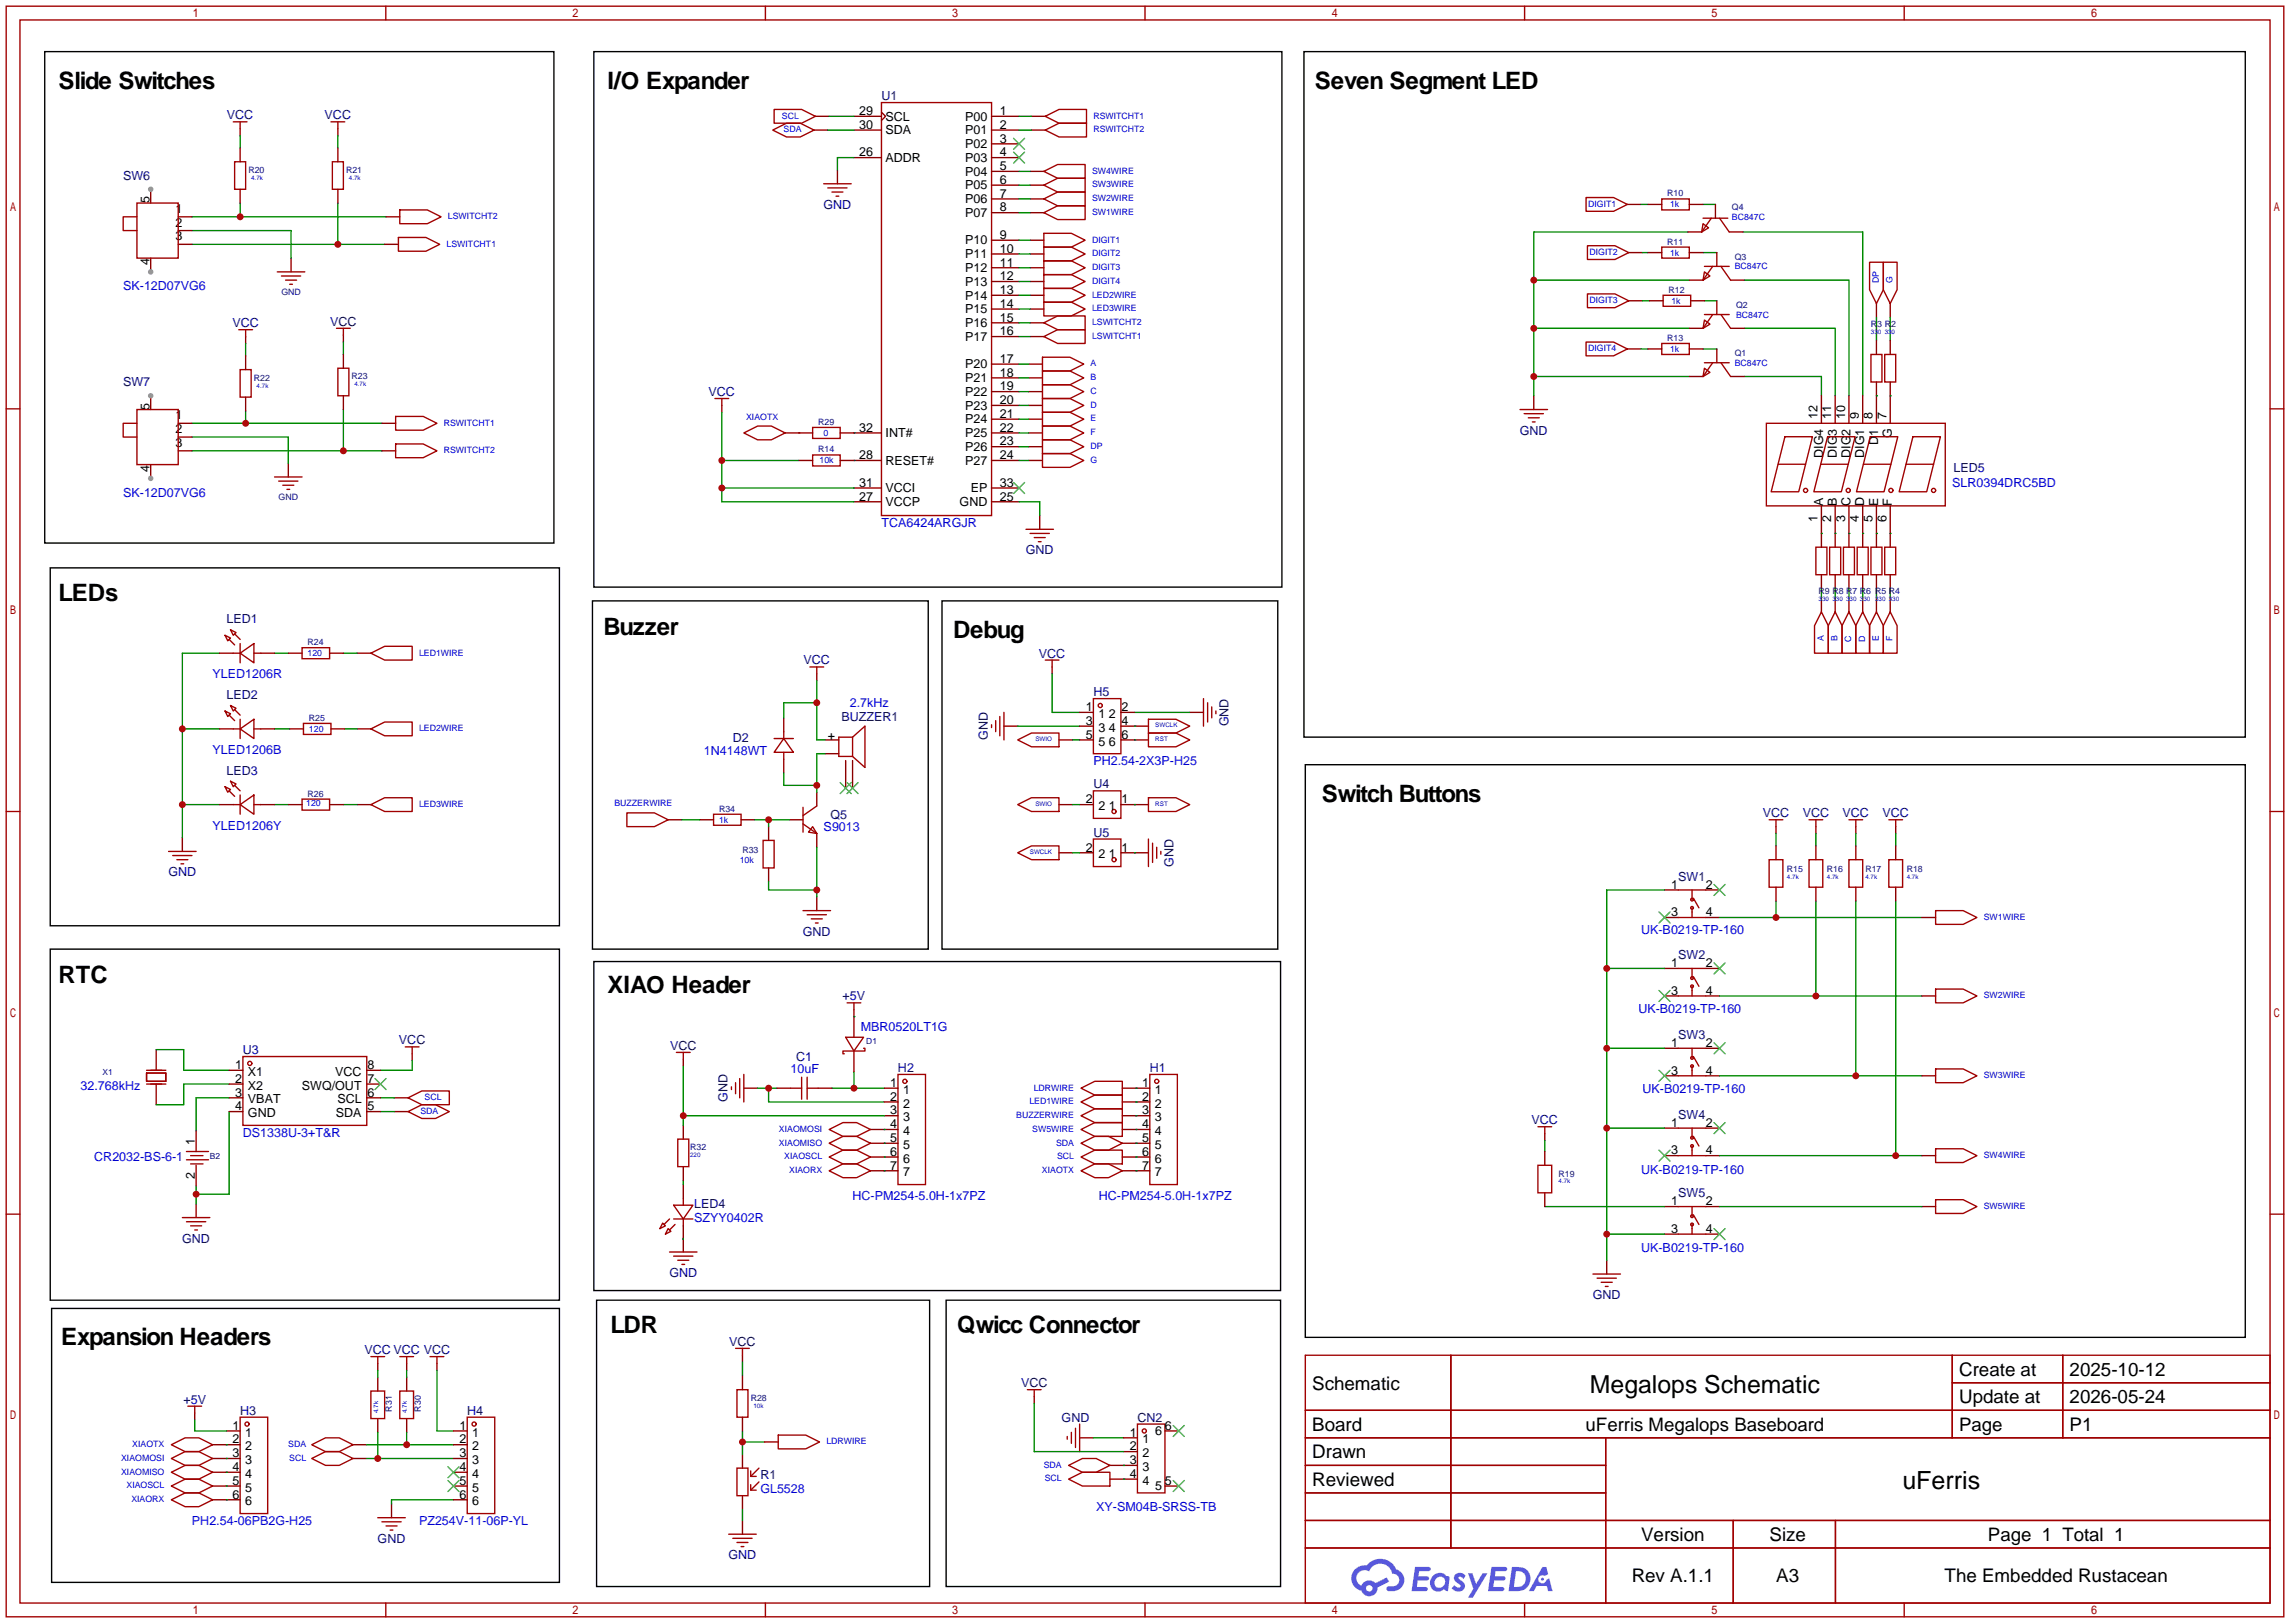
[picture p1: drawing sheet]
<svg xmlns="http://www.w3.org/2000/svg" width="423mm" height="299mm" viewBox="0 0 423 299" stroke-linecap="round" stroke-linejoin="round" font-family="sans-serif">
<defs><g id="words">
<g font-size="4.6">
<text x="293.5" y="256.9">Megalops Schematic</text>
<text x="351.1" y="274.8">uFerris</text>
</g>
<g font-size="4.4">
<text x="10.8" y="16.3">Slide Switches</text>
<text x="112.1" y="16.3">I/O Expander</text>
<text x="242.7" y="16.3">Seven Segment LED</text>
<text x="10.8" y="110.8">LEDs</text>
<text x="111.4" y="117.2">Buzzer</text>
<text x="175.9" y="117.7">Debug</text>
<text x="244" y="147.9">Switch Buttons</text>
<text x="10.8" y="181.4">RTC</text>
<text x="112.1" y="183.2">XIAO Header</text>
<text x="112.6" y="246">LDR</text>
<text x="176.7" y="246">Qwicc Connector</text>
<text x="11.3" y="248.2">Expansion Headers</text>
</g>
<g font-size="3.5">
<text x="242.2" y="256.4">Schematic</text>
<text x="361.6" y="253.9">Create at</text>
<text x="382" y="253.9">2025-10-12</text>
<text x="361.6" y="259">Update at</text>
<text x="382" y="259">2026-05-24</text>
<text x="242.2" y="264">Board</text>
<text x="242.2" y="269.1">Drawn</text>
<text x="382" y="264">P1</text>
<text x="242.2" y="274.2">Reviewed</text>
<text x="302.9" y="284.4">Version</text>
<text x="326.6" y="284.4">Size</text>
<text x="301.2" y="292">Rev A.1.1</text>
<text x="327.8" y="292">A3</text>
<text x="358.9" y="292">The Embedded Rustacean</text>
</g>
<g font-size="3.4">
<text x="292.7" y="264">uFerris Megalops Baseboard</text>
<text x="361.6" y="264">Page</text>
<text x="366.9" y="284.3">Page 1 Total 1</text>
</g>
<g font-size="2.3" fill="#000080">
<text x="41.9" y="22">VCC</text>
<text x="59.9" y="22">VCC</text>
<text x="162.7" y="18.5">U1</text>
<text x="22.7" y="33.2">SW6</text>
<text x="152" y="38.5">GND</text>
<text x="42.9" y="60.4">VCC</text>
<text x="60.9" y="60.1">VCC</text>
<text x="22.7" y="71.3">SW7</text>
<text x="130.8" y="73.1">VCC</text>
<text x="280.5" y="80.2">GND</text>
<text x="360.6" y="87">LED5</text>
<text x="189.3" y="102.3">GND</text>
<text x="41.8" y="115">LED1</text>
<text x="148.3" y="122.6">VCC</text>
<text x="191.7" y="121.3">VCC</text>
<text x="41.8" y="129">LED2</text>
<text x="201.8" y="128.4">H5</text>
<text x="135.3" y="136.8">D2</text>
<text x="155.3" y="133">BUZZER1</text>
<text x="182.3" y="136.5" transform="rotate(-90 182.3 136.5)">GND</text>
<text x="226.7" y="134" transform="rotate(-90 226.7 134)">GND</text>
<text x="41.8" y="142.9">LED3</text>
<text x="201.8" y="145.5">U4</text>
<text x="153.3" y="151">Q5</text>
<text x="201.8" y="154.4">U5</text>
<text x="325.3" y="150.8">VCC</text>
<text x="332.7" y="150.8">VCC</text>
<text x="340.1" y="150.8">VCC</text>
<text x="347.4" y="150.8">VCC</text>
<text x="31.1" y="161.7">GND</text>
<text x="216.6" y="159.9" transform="rotate(-90 216.6 159.9)">GND</text>
<text x="309.8" y="162.5">SW1</text>
<text x="148.2" y="172.6">GND</text>
<text x="309.8" y="177">SW2</text>
<text x="155.5" y="184.6">+5V</text>
<text x="309.8" y="191.7">SW3</text>
<text x="44.8" y="194.5">U3</text>
<text x="73.6" y="192.7">VCC</text>
<text x="123.7" y="193.7">VCC</text>
<text x="146.9" y="195.8">C1</text>
<text x="165.7" y="197.8">H2</text>
<text x="212.2" y="197.8">H1</text>
<text x="134.3" y="203.4" transform="rotate(-90 134.3 203.4)">GND</text>
<text x="282.7" y="207.4">VCC</text>
<text x="309.8" y="206.4">SW4</text>
<text x="309.8" y="220.9">SW5</text>
<text x="128.1" y="222.9">LED4</text>
<text x="33.6" y="229.3">GND</text>
<text x="123.5" y="235.6">GND</text>
<text x="294" y="239.7">GND</text>
<text x="67.3" y="249.9">VCC VCC VCC</text>
<text x="134.6" y="248.3">VCC</text>
<text x="188.4" y="256">VCC</text>
<text x="33.9" y="259">+5V</text>
<text x="44.3" y="261">H3</text>
<text x="86.2" y="261">H4</text>
<text x="195.9" y="262.3">GND</text>
<text x="209.9" y="262.3">CN2</text>
<text x="140.3" y="273">R1</text>
<text x="69.7" y="284.7">GND</text>
<text x="134.5" y="287.7">GND</text>
</g>
<g font-size="2.3">
<text x="158.6" y="21.2">29</text>
<text x="158.6" y="23.8">30</text>
<text x="163.4" y="22.2">SCL</text>
<text x="178.1" y="22.2">P00</text>
<text x="184.5" y="21.2">1</text>
<text x="184.5" y="23.8">2</text>
<text x="158.6" y="28.9">26</text>
<text x="163.4" y="29.9">ADDR</text>
<text x="163.4" y="24.8">SDA</text>
<text x="178.1" y="24.8">P01</text>
<text x="178.1" y="27.3">P02</text>
<text x="178.1" y="29.9">P03</text>
<text x="184.5" y="26.3">3</text>
<text x="184.5" y="28.9">4</text>
<text x="178.1" y="32.4">P04</text>
<text x="178.1" y="34.9">P05</text>
<text x="184.5" y="31.4">5</text>
<text x="184.5" y="33.9">6</text>
<text x="27.6" y="37.5" transform="rotate(-90 27.6 37.5)">5</text>
<text x="32.4" y="41.8">2</text>
<text x="32.4" y="39.3">1</text>
<text x="178.1" y="37.5">P06</text>
<text x="178.1" y="40">P07</text>
<text x="184.5" y="36.5">7</text>
<text x="184.5" y="39">8</text>
<text x="32.4" y="44.4">3</text>
<text x="178.1" y="45.1">P10</text>
<text x="178.1" y="47.6">P11</text>
<text x="184.5" y="44.1">9</text>
<text x="184.5" y="46.6">10</text>
<text x="27.6" y="48.9" transform="rotate(-90 27.6 48.9)">4</text>
<text x="178.1" y="50.2">P12</text>
<text x="178.1" y="52.7">P13</text>
<text x="184.5" y="49.2">11</text>
<text x="184.5" y="51.7">12</text>
<text x="178.1" y="55.3">P14</text>
<text x="178.1" y="57.8">P15</text>
<text x="184.5" y="54.3">13</text>
<text x="184.5" y="56.8">14</text>
<text x="184.5" y="59.3">15</text>
<text x="178.1" y="60.3">P16</text>
<text x="178.1" y="62.9">P17</text>
<text x="184.5" y="61.9">16</text>
<text x="178.1" y="68">P20</text>
<text x="178.1" y="70.5">P21</text>
<text x="184.5" y="67">17</text>
<text x="184.5" y="69.5">18</text>
<text x="27.6" y="75.6" transform="rotate(-90 27.6 75.6)">5</text>
<text x="32.4" y="77.4">1</text>
<text x="178.1" y="73">P22</text>
<text x="178.1" y="75.6">P23</text>
<text x="184.5" y="72">19</text>
<text x="184.5" y="74.6">20</text>
<text x="184.5" y="77.1">21</text>
<text x="335.5" y="77.3" transform="rotate(-90 335.5 77.3)">12</text>
<text x="338" y="77.3" transform="rotate(-90 338 77.3)">11</text>
<text x="340.5" y="77.3" transform="rotate(-90 340.5 77.3)">10</text>
<text x="343.1" y="77.3" transform="rotate(-90 343.1 77.3)">9</text>
<text x="345.6" y="77.3" transform="rotate(-90 345.6 77.3)">8</text>
<text x="348.2" y="77.3" transform="rotate(-90 348.2 77.3)">7</text>
<text x="32.4" y="82.5">3</text>
<text x="32.4" y="79.9">2</text>
<text x="158.6" y="79.7">32</text>
<text x="163.4" y="80.7">INT#</text>
<text x="178.1" y="78.1">P24</text>
<text x="178.1" y="80.7">P25</text>
<text x="178.1" y="83.2">P26</text>
<text x="184.5" y="79.7">22</text>
<text x="184.5" y="82.2">23</text>
<text x="346.6" y="82" transform="rotate(-90 346.6 82)">D1</text>
<text x="349.2" y="80.9" transform="rotate(-90 349.2 80.9)">G</text>
<text x="27.6" y="87" transform="rotate(-90 27.6 87)">4</text>
<text x="158.6" y="84.7">28</text>
<text x="158.6" y="89.8">31</text>
<text x="163.4" y="85.7">RESET#</text>
<text x="178.1" y="85.7">P27</text>
<text x="184.5" y="84.7">24</text>
<text x="184.5" y="89.8">33</text>
<text x="336.5" y="84.5" transform="rotate(-90 336.5 84.5)">DIG4</text>
<text x="339" y="84.5" transform="rotate(-90 339 84.5)">DIG3</text>
<text x="341.5" y="84.5" transform="rotate(-90 341.5 84.5)">DIG2</text>
<text x="344.1" y="84.5" transform="rotate(-90 344.1 84.5)">DIG1</text>
<text x="158.6" y="92.4">27</text>
<text x="163.4" y="93.4">VCCP</text>
<text x="163.4" y="90.8">VCCI</text>
<text x="177.1" y="93.4">GND</text>
<text x="179.2" y="90.8">EP</text>
<text x="184.5" y="92.4">25</text>
<text x="336.5" y="93.3" transform="rotate(-90 336.5 93.3)">A</text>
<text x="339" y="93.3" transform="rotate(-90 339 93.3)">B</text>
<text x="341.5" y="93.3" transform="rotate(-90 341.5 93.3)">C</text>
<text x="344.1" y="93.3" transform="rotate(-90 344.1 93.3)">D</text>
<text x="346.6" y="93.3" transform="rotate(-90 346.6 93.3)">E</text>
<text x="349.2" y="93.3" transform="rotate(-90 349.2 93.3)">F</text>
<text x="335.5" y="96.4" transform="rotate(-90 335.5 96.4)">1</text>
<text x="338" y="96.4" transform="rotate(-90 338 96.4)">2</text>
<text x="340.5" y="96.4" transform="rotate(-90 340.5 96.4)">3</text>
<text x="343.1" y="96.4" transform="rotate(-90 343.1 96.4)">4</text>
<text x="345.6" y="96.4" transform="rotate(-90 345.6 96.4)">5</text>
<text x="348.2" y="96.4" transform="rotate(-90 348.2 96.4)">6</text>
<text x="200.4" y="131.2">1</text>
<text x="207" y="131.2">2</text>
<text x="152.8" y="136.5">+</text>
<text x="200.4" y="133.8">3</text>
<text x="200.4" y="136.3">5</text>
<text x="202.7" y="132.5">1</text>
<text x="202.7" y="135">3</text>
<text x="202.7" y="137.6">5</text>
<text x="204.7" y="137.6">6</text>
<text x="204.7" y="135">4</text>
<text x="204.7" y="132.5">2</text>
<text x="207" y="136.3">6</text>
<text x="207" y="133.8">4</text>
<text x="200.4" y="148.2">2</text>
<text x="202.7" y="149.5">2</text>
<text x="204.7" y="149.5">1</text>
<text x="207" y="148.2">1</text>
<text x="200.4" y="157.1">2</text>
<text x="202.7" y="158.4">2</text>
<text x="204.7" y="158.4">1</text>
<text x="207" y="157.1">1</text>
<text x="308.5" y="164">1</text>
<text x="314.8" y="164">2</text>
<text x="308.5" y="169.1">3</text>
<text x="314.8" y="169.1">4</text>
<text x="308.5" y="178.5">1</text>
<text x="314.8" y="178.5">2</text>
<text x="308.5" y="183.5">3</text>
<text x="314.8" y="183.5">4</text>
<text x="43.4" y="197.3">1</text>
<text x="67.8" y="197.3">8</text>
<text x="308.5" y="193.2">1</text>
<text x="314.8" y="193.2">2</text>
<text x="43.4" y="199.8">2</text>
<text x="43.4" y="202.3">3</text>
<text x="45.8" y="198.5">X1</text>
<text x="45.8" y="201.1">X2</text>
<text x="45.8" y="203.6">VBAT</text>
<text x="55.7" y="201.1">SWQ/OUT</text>
<text x="61.9" y="198.5">VCC</text>
<text x="62.3" y="203.6">SCL</text>
<text x="67.8" y="202.3">6</text>
<text x="67.8" y="199.8">7</text>
<text x="164.3" y="200.6">1</text>
<text x="164.3" y="203.1">2</text>
<text x="166.7" y="201.8">1</text>
<text x="210.8" y="200.6">1</text>
<text x="210.8" y="203.1">2</text>
<text x="213.2" y="201.8">1</text>
<text x="308.5" y="198.3">3</text>
<text x="314.8" y="198.3">4</text>
<text x="43.4" y="204.9">4</text>
<text x="45.8" y="206.1">GND</text>
<text x="62" y="206.1">SDA</text>
<text x="67.8" y="204.9">5</text>
<text x="164.3" y="205.6">3</text>
<text x="164.3" y="208.2">4</text>
<text x="166.7" y="204.4">2</text>
<text x="166.7" y="206.9">3</text>
<text x="166.7" y="209.4">4</text>
<text x="210.8" y="205.6">3</text>
<text x="210.8" y="208.2">4</text>
<text x="213.2" y="204.4">2</text>
<text x="213.2" y="206.9">3</text>
<text x="213.2" y="209.4">4</text>
<text x="308.5" y="207.9">1</text>
<text x="314.8" y="207.9">2</text>
<text x="36" y="211.2" transform="rotate(-90 36 211.2)">1</text>
<text x="164.3" y="210.7">5</text>
<text x="164.3" y="213.3">6</text>
<text x="164.3" y="215.8">7</text>
<text x="166.7" y="212">5</text>
<text x="166.7" y="214.5">6</text>
<text x="210.8" y="210.7">5</text>
<text x="210.8" y="213.3">6</text>
<text x="210.8" y="215.8">7</text>
<text x="213.2" y="212">5</text>
<text x="213.2" y="214.5">6</text>
<text x="308.5" y="213">3</text>
<text x="314.8" y="213">4</text>
<text x="36" y="217.6" transform="rotate(-90 36 217.6)">2</text>
<text x="166.7" y="217.1">7</text>
<text x="213.2" y="217.1">7</text>
<text x="308.5" y="227.5">3</text>
<text x="308.5" y="222.4">1</text>
<text x="314.8" y="227.5">4</text>
<text x="314.8" y="222.4">2</text>
<text x="42.9" y="263.8">1</text>
<text x="84.8" y="263.8">1</text>
<text x="215" y="263.8">6</text>
<text x="42.9" y="266.3">2</text>
<text x="42.9" y="268.9">3</text>
<text x="45.3" y="265.1">1</text>
<text x="45.3" y="267.6">2</text>
<text x="84.8" y="266.3">2</text>
<text x="84.8" y="268.9">3</text>
<text x="87.2" y="265.1">1</text>
<text x="87.2" y="267.6">2</text>
<text x="208.5" y="265.1">1</text>
<text x="208.5" y="267.6">2</text>
<text x="210.9" y="266.3">1</text>
<text x="210.9" y="268.9">2</text>
<text x="213.2" y="264.8">6</text>
<text x="42.9" y="271.4">4</text>
<text x="42.9" y="274">5</text>
<text x="45.3" y="270.2">3</text>
<text x="45.3" y="272.7">4</text>
<text x="45.3" y="275.2">5</text>
<text x="84.8" y="271.4">4</text>
<text x="84.8" y="274">5</text>
<text x="87.2" y="270.2">3</text>
<text x="87.2" y="272.7">4</text>
<text x="87.2" y="275.2">5</text>
<text x="208.5" y="270.2">3</text>
<text x="208.5" y="272.7">4</text>
<text x="210.9" y="271.4">3</text>
<text x="210.9" y="274">4</text>
<text x="213.2" y="275">5</text>
<text x="215" y="274">5</text>
<text x="42.9" y="276.5">6</text>
<text x="45.3" y="277.8">6</text>
<text x="84.8" y="276.5">6</text>
<text x="87.2" y="277.8">6</text>
</g>
<g font-size="2.3" fill="#00f">
<text x="22.7" y="53.5">SK-12D07VG6</text>
<text x="360.3" y="89.8">SLR0394DRC5BD</text>
<text x="22.7" y="91.6">SK-12D07VG6</text>
<text x="162.7" y="97.2">TCA6424ARGJR</text>
<text x="39.2" y="125.1">YLED1206R</text>
<text x="156.8" y="130.5">2.7kHz</text>
<text x="39.2" y="139.1">YLED1206B</text>
<text x="129.9" y="139.4">1N4148WT</text>
<text x="201.8" y="141.1">PH2.54-2X3P-H25</text>
<text x="39.2" y="153.1">YLED1206Y</text>
<text x="152" y="153.3">S9013</text>
<text x="302.9" y="172.4">UK-B0219-TP-160</text>
<text x="158.9" y="190.2">MBR0520LT1G</text>
<text x="302.4" y="186.9">UK-B0219-TP-160</text>
<text x="14.9" y="201.1">32.768kHz</text>
<text x="145.9" y="198">10uF</text>
<text x="303.1" y="201.6">UK-B0219-TP-160</text>
<text x="44.8" y="209.7">DS1338U-3+T&amp;R</text>
<text x="17.4" y="214.3">CR2032-BS-6-1</text>
<text x="157.4" y="221.4">HC-PM254-5.0H-1x7PZ</text>
<text x="202.8" y="221.4">HC-PM254-5.0H-1x7PZ</text>
<text x="302.9" y="216.6">UK-B0219-TP-160</text>
<text x="128.1" y="225.5">SZYY0402R</text>
<text x="302.9" y="231.1">UK-B0219-TP-160</text>
<text x="140.3" y="275.5">GL5528</text>
<text x="35.4" y="281.4">PH2.54-06PB2G-H25</text>
<text x="77.3" y="281.4">PZ254V-11-06P-YL</text>
<text x="202.3" y="278.8">XY-SM04B-SRSS-TB</text>
</g>
<g font-size="1.6" fill="#00f">
<text x="144.3" y="21.9">SCL</text>
<text x="201.8" y="21.9">RSWITCHT1</text>
<text x="144.6" y="24.4">SDA</text>
<text x="201.8" y="24.4">RSWITCHT2</text>
<text x="201.5" y="32">SW4WIRE</text>
<text x="201.5" y="34.6">SW3WIRE</text>
<text x="82.7" y="40.4">LSWITCHT2</text>
<text x="201.5" y="37.1">SW2WIRE</text>
<text x="201.5" y="39.7">SW1WIRE</text>
<text x="293.1" y="38.1">DIGIT1</text>
<text x="308.2" y="38.3">1k</text>
<text x="319.7" y="40.6">BC847C</text>
<text x="82.4" y="45.5">LSWITCHT1</text>
<text x="201.5" y="47.3">DIGIT2</text>
<text x="201.5" y="44.7">DIGIT1</text>
<text x="293.4" y="47">DIGIT2</text>
<text x="308.2" y="47.2">1k</text>
<text x="201.5" y="52.4">DIGIT4</text>
<text x="201.5" y="49.8">DIGIT3</text>
<text x="320.2" y="49.7">BC847C</text>
<text x="346.8" y="52.2" transform="rotate(-90 346.8 52.2)">DP</text>
<text x="349.3" y="52.2" transform="rotate(-90 349.3 52.2)">G</text>
<text x="201.5" y="60">LSWITCHT2</text>
<text x="201.5" y="57.4">LED3WIRE</text>
<text x="201.5" y="54.9">LED2WIRE</text>
<text x="293.4" y="55.9">DIGIT3</text>
<text x="308.5" y="56.1">1k</text>
<text x="320.4" y="58.6">BC847C</text>
<text x="201.5" y="62.5">LSWITCHT1</text>
<text x="293.1" y="64.8">DIGIT4</text>
<text x="308.2" y="64.9">1k</text>
<text x="201.3" y="67.6">A</text>
<text x="201.3" y="70.1">B</text>
<text x="320.2" y="67.5">BC847C</text>
<text x="137.7" y="77.5">XIAOTX</text>
<text x="201.3" y="72.7">C</text>
<text x="201.3" y="75.2">D</text>
<text x="201.3" y="77.8">E</text>
<text x="81.9" y="78.5">RSWITCHT1</text>
<text x="81.9" y="83.6">RSWITCHT2</text>
<text x="152" y="80.4">0</text>
<text x="201.3" y="82.8">DP</text>
<text x="201.3" y="80.3">F</text>
<text x="151.3" y="85.5">10k</text>
<text x="201.3" y="85.4">G</text>
<text x="336.6" y="118.3" transform="rotate(-90 336.6 118.3)">A</text>
<text x="339.1" y="118.3" transform="rotate(-90 339.1 118.3)">B</text>
<text x="341.7" y="118.4" transform="rotate(-90 341.7 118.4)">C</text>
<text x="344.2" y="118.4" transform="rotate(-90 344.2 118.4)">D</text>
<text x="346.8" y="118.3" transform="rotate(-90 346.8 118.3)">E</text>
<text x="349.3" y="118.2" transform="rotate(-90 349.3 118.2)">F</text>
<text x="56.8" y="121.1">120</text>
<text x="77.3" y="120.9">LED1WIRE</text>
<text x="57" y="135">120</text>
<text x="77.3" y="134.9">LED2WIRE</text>
<text x="56.5" y="148.8">120</text>
<text x="77.3" y="148.9">LED3WIRE</text>
<text x="113.4" y="148.6">BUZZERWIRE</text>
<text x="132.7" y="151.8">1k</text>
<text x="136.5" y="159.2">10k</text>
<text x="366.1" y="169.7">SW1WIRE</text>
<text x="366.1" y="184.2">SW2WIRE</text>
<text x="78.4" y="203">SCL</text>
<text x="190" y="203.8">LED1WIRE</text>
<text x="190.8" y="201.2">LDRWIRE</text>
<text x="366.1" y="198.9">SW3WIRE</text>
<text x="77.6" y="205.5">SDA</text>
<text x="143.8" y="208.8">XIAOMOSI</text>
<text x="187.6" y="206.3">BUZZERWIRE</text>
<text x="190.5" y="208.8">SW5WIRE</text>
<text x="143.8" y="211.4">XIAOMISO</text>
<text x="144.8" y="213.9">XIAOSCL</text>
<text x="194.9" y="211.4">SDA</text>
<text x="195.1" y="213.9">SCL</text>
<text x="366.1" y="213.7">SW4WIRE</text>
<text x="145.7" y="216.5">XIAORX</text>
<text x="192.3" y="216.5">XIAOTX</text>
<text x="366.1" y="223.1">SW5WIRE</text>
<text x="22.4" y="269.5">XIAOMOSI</text>
<text x="24.4" y="267">XIAOTX</text>
<text x="53.2" y="267">SDA</text>
<text x="53.4" y="269.5">SCL</text>
<text x="152.5" y="266.5">LDRWIRE</text>
<text x="22.4" y="272.1">XIAOMISO</text>
<text x="23.3" y="274.6">XIAOSCL</text>
<text x="192.6" y="270.8">SDA</text>
<text x="192.8" y="273.3">SCL</text>
<text x="24.2" y="277.2">XIAORX</text>
</g>
<g font-size="1.6" fill="#000080">
<text x="45.8" y="31.9">R20</text>
<text x="63.9" y="31.9">R21</text>
<text x="307.7" y="36.2">R10</text>
<text x="319.7" y="38.8">Q4</text>
<text x="307.7" y="45.1">R11</text>
<text x="320.2" y="47.9">Q3</text>
<text x="51.9" y="54.4">GND</text>
<text x="308" y="54">R12</text>
<text x="320.4" y="56.8">Q2</text>
<text x="307.7" y="62.9">R13</text>
<text x="320.2" y="65.7">Q1</text>
<text x="345.3" y="60.4">R3 R2</text>
<text x="46.9" y="70.3">R22</text>
<text x="64.9" y="70">R23</text>
<text x="151" y="78.4">R29</text>
<text x="151" y="83.5">R14</text>
<text x="51.4" y="92.2">GND</text>
<text x="335.7" y="109.6">R9 R8 R7 R6 R5 R4</text>
<text x="56.8" y="119">R24</text>
<text x="57" y="133">R25</text>
<text x="56.8" y="147">R26</text>
<text x="132.7" y="149.8">R34</text>
<text x="137" y="157.4">R33</text>
<text x="329.8" y="161">R15</text>
<text x="337.2" y="161">R16</text>
<text x="344.3" y="161">R17</text>
<text x="351.9" y="161">R18</text>
<text x="159.9" y="192.7">D1</text>
<text x="18.9" y="198.3">X1</text>
<text x="38.7" y="213.8">B2</text>
<text x="127.4" y="212.3">R32</text>
<text x="287.7" y="217.1">R19</text>
<text x="72.3" y="260.5" transform="rotate(-90 72.3 260.5)">R31</text>
<text x="77.6" y="260.5" transform="rotate(-90 77.6 260.5)">R30</text>
<text x="138.6" y="258.5">R28</text>
</g>
<g font-size="1.2" fill="#00f">
<text x="46.4" y="33.2">4.7k</text>
<text x="64.4" y="33.2">4.7k</text>
<text x="345.3" y="61.6">330</text>
<text x="347.9" y="61.6">330</text>
<text x="47.4" y="71.5">4.7k</text>
<text x="65.4" y="71.3">4.7k</text>
<text x="335.7" y="110.9">330</text>
<text x="338.2" y="110.9">330</text>
<text x="340.7" y="110.9">330</text>
<text x="343.3" y="110.9">330</text>
<text x="346.1" y="110.9">330</text>
<text x="348.6" y="110.9">330</text>
<text x="191.1" y="136.7">SWIO</text>
<text x="213.2" y="134.2">SWCLK</text>
<text x="213.2" y="136.7">RST</text>
<text x="191.1" y="148.6">SWIO</text>
<text x="213.2" y="148.6">RST</text>
<text x="190.1" y="157.5">SWCLK</text>
<text x="329.8" y="162.2">4.7k</text>
<text x="337.2" y="162.2">4.7k</text>
<text x="344.3" y="162.2">4.7k</text>
<text x="351.9" y="162.2">4.7k</text>
<text x="127.4" y="213.5">220</text>
<text x="287.7" y="218.4">4.7k</text>
<text x="69.8" y="260.7" transform="rotate(-90 69.8 260.7)">4.7k</text>
<text x="75.1" y="260.7" transform="rotate(-90 75.1 260.7)">4.7k</text>
<text x="139.1" y="259.8">10k</text>
</g>
</g></defs>
<g fill="none" stroke="#a10000" stroke-width=".25">
<path d="M1.1 1.1h420.4v297.2h-420.4zM3.7 3.7h415.3v292.1h-415.3zM71.2 1.1v2.6M141.3 1.1v2.6M211.3 1.1v2.6M281.4 1.1v2.6M351.5 1.1v2.6M1.1 75.4h2.6M419 75.4h2.5M1.1 149.7h2.6M419 149.7h2.5M1.1 224h2.6"/>
<path d="M419 224h2.5M240.9 250.1h178.1v45.7h-178.1zM267.8 250.1v35.5M360.3 250.1v15.2M360.3 255.1h58.7M380.7 250.1v15.2M240.9 260.2h178.1M240.9 265.3h178.1M240.9 270.4h55.5M240.9 275.5h55.5M296.4 265.3v30.5M71.2 295.8v2.5"/>
<path d="M141.3 295.8v2.5M211.3 295.8v2.5M240.9 280.5h178.1M240.9 285.6h178.1M281.4 295.8v2.5M319.9 280.5v15.3M338.8 280.5v15.3M351.5 295.8v2.5"/>
</g>
<g fill="#5487ff">
<path d="M268.7 290.5a1.3 1.3 0 0 1 1.8 .2l-.4 .7a.54 .54 0 0 0-.9-.3l.1 .2a1.58 1.58 0 0 1 1.1 1.6 1.43 1.43 0 0 1-2.5 .2l.5-.6a.64 .64 0 0 0 .5 .4 .64 .64 0 0 0 .7-.2l-.2-.3a1.6 1.6 0 0 1-1-1.5z"/>
<path d="M270.9 290.3h.9l.6 1.9 1.2-1.9h.9l-2.7 4.5h-.9l1-1.7z"/>
<path d="M261.2 289.1h1.6a1.31 1.31 0 0 1 1.2 .2 .4 .4 0 0 1-.3 .6h-1.8l-.1 .9h1.6a.4 .4 0 0 1 .4 .5 .4 .4 0 0 1-.4 .3h-1.7l-.2 1.2h.8a1.23 1.23 0 0 1 1.2 .2 .39 .39 0 0 1-.3 .6h-2.7z"/>
<path d="M275.3 289.1h1.6a1.32 1.32 0 0 1 1.2 .2 .39 .39 0 0 1-.3 .6h-1.8l-.1 .9h1.6a.4 .4 0 0 1 .4 .5 .4 .4 0 0 1-.4 .3h-1.7l-.2 1.2h.8a1.23 1.23 0 0 1 1.2 .2 .39 .39 0 0 1-.3 .6h-2.7z"/>
<path d="M284.7 289.1h.7l.3 1.4-.6 .3a.75 .75 0 0 0-1.1 .3 .75 .75 0 0 0 .5 1.1 .75 .75 0 0 0 .9-.7l.5-.3 .7 2.4h-.9l-.2-1h-1.9l-.5 1h-.9z"/>
<path d="M279.1 289.1l-.7 4.5h1.5a2.27 2.27 0 0 0 2.6-2.3 2.27 2.27 0 0 0-2.7-2.2zM279.8 289.9a1.5 1.5 0 0 1 1.8 1.5 1.5 1.5 0 0 1-1.9 1.4h-.3z"/>
<path d="M264.5 290.7a1.62 1.62 0 0 0-.4 2.1 1.62 1.62 0 0 0 2 .7l.4-.3 .3 .3 .5 .1 .3-2.5-.2-.3h-.5a1.58 1.58 0 0 0-2.4-.1zM265.1 291.3a.99 .99 0 0 1 1.6 .3 .99 .99 0 0 1-.9 1.3 .94 .94 0 0 1-1-.5 .94 .94 0 0 1 .3-1.1z"/>
<path d="M250.1 289.5a2.37 2.37 0 0 0 1.2 4 1.54 1.54 0 0 0 1.7 1 1.54 1.54 0 0 0 1.3-1.6l2.1-1.1-.5-.8-2 1.1a1.57 1.57 0 0 0-2.6 .5 1.5 1.5 0 0 1-.8-2.1 1.5 1.5 0 0 1 2.2-.5 2.23 2.23 0 0 1 2.3-1.5 2.23 2.23 0 0 1 2 1.9 1.16 1.16 0 0 1 1.2 1 1.16 1.16 0 0 1-1.1 1.3h-.6a.47 .47 0 0 0-.6 .4 .47 .47 0 0 0 .4 .5 2.23 2.23 0 0 0 2.3-.6 2.23 2.23 0 0 0 .4-2.3 2.16 2.16 0 0 0-1.3-1.2 3.2 3.2 0 0 0-5.5-.7l-1.1 .1zM252.1 293.1a.6 .6 0 0 1 1.2 0 .6 .6 0 0 1-1.2 0z"/>
<circle cx="284.7" cy="291.4" r=".28"/>
</g>
<g fill="none" stroke="#a10000" stroke-width=".25">
<path d="M162.7 18.9h20.3v76.2h-20.3zM280.5 75.6h5.1M281.3 76.3h3.6M282.1 77.1h2M282.8 77.9h.5M309.8 169.3h5M309.8 164.2h5M309.8 178.7h5M312.3 164.2v1.8M312.3 167.5v1.8M312.3 178.7v1.8M312.5 165.7l1.1 1.8"/>
<path d="M309.8 183.8h5M309.8 198.5h5M309.8 193.4h5M312.3 182v1.8M312.3 193.4v1.8M312.3 196.7v1.8M312.5 180.2l1.1 1.8M312.5 194.9l1.1 1.8M309.8 213.2h5M309.8 208.2h5M312.3 208.2v1.7M312.3 211.5v1.7"/>
<path d="M312.5 209.7l1.1 1.8M309.8 227.7h5M309.8 222.6h5M312.3 222.6v1.8M312.3 225.9v1.8M312.5 224.2l1.1 1.7M136 270.9h2v5.1h-2zM138.6 273.9v1.1h1M138.6 271.4v1h1M140.1 273.4l-1.5 1.6M140.1 270.9l-1.5 1.5"/>
<circle cx="312.3" cy="167.5" r=".25"/>
<circle cx="312.3" cy="166" r=".25"/>
<circle cx="312.3" cy="180.5" r=".25"/>
<circle cx="312.3" cy="195.2" r=".25"/>
<circle cx="312.3" cy="182" r=".25"/>
<circle cx="312.3" cy="196.7" r=".25"/>
<circle cx="312.3" cy="209.9" r=".25"/>
<circle cx="312.3" cy="211.5" r=".25"/>
<circle cx="312.3" cy="225.9" r=".25"/>
<circle cx="312.3" cy="224.4" r=".25"/>
</g>
<g fill="none" stroke="#870000" stroke-width=".25">
<path d="M157.6 21.5h5.1M157.6 24h5.1M157.6 29.1h5.1M162.7 20.7l.7 .8-.7 .7M183 21.5h5.1M183 24h5.1M183 26.5h5.1M183 29.1h5.1M183 31.6h5.1M183 34.2h5.1M183 36.7h5.1M183 39.2h5.1"/>
<path d="M183 44.3h5.1M183 46.9h5.1M183 49.4h5.1M183 51.9h5.1M183 54.5h5.1M183 57h5.1M183 59.6h5.1M157.6 79.9h5.1M183 62.1h5.1M183 67.2h5.1M183 69.7h5.1M183 72.3h5.1"/>
<path d="M183 74.8h5.1M183 77.3h5.1M183 79.9h5.1M283.1 73v2.6M157.6 85h5.1M157.6 92.6h5.1M157.6 90h5.1M183 82.4h5.1M183 85h5.1M183 92.6h5.1M183 90h5.1M307.2 169.3h2.6"/>
<path d="M307.2 164.2h2.6M307.2 178.7h2.6M314.8 169.3h2.6M314.8 164.2h2.6M314.8 178.7h2.6M307.2 183.8h2.6M307.2 198.5h2.6M307.2 193.4h2.6M314.8 183.8h2.6M314.8 198.5h2.6M314.8 193.4h2.6M307.2 213.2h2.6"/>
<path d="M307.2 208.2h2.6M314.8 213.2h2.6M314.8 208.2h2.6M307.2 227.7h2.6M307.2 222.6h2.6M314.8 227.7h2.6M314.8 222.6h2.6M137 268.4v2.5M137 276v2.5"/>
</g>
<g fill="none" stroke="#3c3" stroke-width=".25">
<path d="M187.1 25.5l2 2.1M187.1 28.1l2 2M189.1 25.5l-2 2.1M189.1 28.1l-2 2M187.1 89l2 2.1M189.1 89l-2 2.1M306.2 168.3l2 2M308.2 168.3l-2 2M316.4 163.2l2 2M316.4 177.7l2 2M318.4 163.2l-2 2M318.4 177.7l-2 2"/>
<path d="M306.2 182.8l2 2M306.2 197.5l2 2M308.2 182.8l-2 2M308.2 197.5l-2 2M316.4 192.4l2 2M318.4 192.4l-2 2M306.2 212.2l2 2M308.2 212.2l-2 2M316.4 207.1l2 2.1M318.4 207.1l-2 2.1M316.4 226.7l2 2M318.4 226.7l-2 2"/>
</g>
<path d="M314.3 37.7h2.3M283.1 51.7h28.7M311.5 42.8h-28.4v30.2M314.3 46.6h2.6M314.6 55.5h2.3M321.7 42.8h22.1v30.2M321.9 51.7h19.3v21.3M283.1 69.5h28.7M283.1 60.6h28.7M314.3 64.4h2.6M321.9 69.5h14.3v3.5M321.9 60.6h16.8v12.4" fill="none" stroke="#008700" stroke-width=".25"/>
<g fill="#c00">
<circle cx="283.1" cy="69.5" r=".63"/>
<circle cx="283.1" cy="60.6" r=".63"/>
<circle cx="283.1" cy="51.7" r=".63"/>
</g>
<path d="M109.6 9.5h127v98.8h-127zM240.7 9.5h173.7v126.5h-173.7z" fill="none" stroke="#000" stroke-width=".25"/>
<path d="M133.2 74.8v1.3M191.9 95.1v2.6" fill="none" stroke="#870000" stroke-width=".25"/>
<path d="M132 73.5h2.5M133.2 73.5v1.3M189.4 97.7h5M190.1 98.4h3.6M190.9 99.2h2M191.6 99.9h.6" fill="none" stroke="#a10000" stroke-width=".25"/>
<path d="M133.2 76.1v16.5h24.4M133.2 90h24.4M133.2 85h14.2M188.1 92.6h3.8v2.5" fill="none" stroke="#008700" stroke-width=".25"/>
<g fill="#c00">
<circle cx="133.2" cy="90" r=".63"/>
<circle cx="133.2" cy="85" r=".63"/>
</g>
<g fill="none" stroke="#870000" stroke-width=".25">
<path d="M150.2 24h2.6M150.5 21.5h2.5M154.6 31.4v2.5M190.1 31.6h2.6M190.1 34.2h2.6M190.1 36.7h2.6M190.1 39.2h2.6M190.4 24h2.5M190.4 21.5h2.5M300.4 37.7h2.5M190.1 59.6h2.6M190.1 51.9h2.6"/>
<path d="M190.1 49.4h2.6M190.1 46.9h2.6M190.1 44.3h2.6M190.1 57h2.6M190.1 54.5h2.6M300.6 46.6h2.5M300.6 55.5h2.5M346.3 56v2.5M348.9 56v2.5M189.9 67.2h2.5M189.9 69.7h2.5M189.9 72.3h2.5"/>
<path d="M189.9 74.8h2.5M189.9 77.3h2.5M189.9 79.9h2.5M190.1 62.1h2.6M300.4 64.4h2.5M189.9 85h2.5M189.9 82.4h2.5M336.2 110.4v2.5M338.7 110.4v2.5M341.2 110.4v2.5M343.8 110.4v2.5M346.3 110.4v2.5"/>
<path d="M348.9 110.4v2.5M327.8 152.5v1.3M335.2 152.5v1.3M342.5 152.5v1.3M349.9 152.5v1.3"/>
</g>
<g fill="none" stroke="#a10000" stroke-width=".25">
<path d="M142.6 24l2.6-1.3h2.5l2.5 1.3-2.5 1.3h-2.5zM142.9 20.2h5.1l2.5 1.3-2.5 1.2h-5.1zM152 33.9h5.1M152.8 34.7h3.5M153.5 35.4h2.1M154.3 36.2h.5M192.7 31.6l2.5-1.2h5.1v2.5h-5.1zM192.7 34.2l2.5-1.3h5.1v2.5h-5.1zM192.7 36.7l2.5-1.3h5.1v2.6h-5.1zM192.7 39.2l2.5-1.2h5.1v2.5h-5.1zM192.9 24l2.6-1.3h5v2.6h-5zM192.9 21.5l2.6-1.3h5v2.5h-5z"/>
<path d="M292.7 36.4h5.1l2.6 1.3-2.6 1.3h-5.1zM192.7 59.6l2.5-1.3h5.1v2.5h-5.1zM192.7 50.7h5l2.6 1.2-2.6 1.3h-5zM192.7 48.1h5l2.6 1.3-2.6 1.3h-5zM192.7 45.6h5l2.6 1.3-2.6 1.2h-5zM192.7 43.1h5l2.6 1.2-2.6 1.3h-5zM192.7 55.8h5l2.6 1.2-2.6 1.3h-5zM192.7 53.2h5l2.6 1.3-2.6 1.3h-5zM293 45.3h5.1l2.5 1.3-2.5 1.3h-5.1zM293 54.2h5.1l2.5 1.3-2.5 1.3h-5.1zM345.1 48.4h2.5v5.1l-1.3 2.5-1.2-2.5zM347.6 48.4h2.5v5.1l-1.2 2.5-1.3-2.5z"/>
<path d="M192.4 65.9h5.1l2.5 1.3-2.5 1.3h-5.1zM192.4 68.5h5.1l2.5 1.2-2.5 1.3h-5.1zM192.4 71h5.1l2.5 1.3-2.5 1.2h-5.1zM192.4 73.5h5.1l2.5 1.3-2.5 1.3h-5.1zM192.4 76.1h5.1l2.5 1.2-2.5 1.3h-5.1zM192.4 78.6h5.1l2.5 1.3-2.5 1.3h-5.1zM192.7 62.1l2.5-1.3h5.1v2.6h-5.1zM292.7 63.1h5.1l2.6 1.3-2.6 1.3h-5.1zM192.4 83.7h5.1l2.5 1.3-2.5 1.2h-5.1zM192.4 81.2h5.1l2.5 1.2-2.5 1.3h-5.1zM336.2 112.9l1.2 2.5v5.1h-2.5v-5.1zM338.7 112.9l1.3 2.5v5.1h-2.6v-5.1z"/>
<path d="M341.2 112.9l1.3 2.5v5.1h-2.5v-5.1zM343.8 112.9l1.3 2.5v5.1h-2.6v-5.1zM346.3 112.9l1.3 2.5v5.1h-2.5v-5.1zM348.9 112.9l1.2 2.5v5.1h-2.5v-5.1zM326.5 151.3h2.6M327.8 151.3v1.2M333.9 151.3h2.5M335.2 151.3v1.2M341.2 151.3h2.6M342.5 151.3v1.2M348.6 151.3h2.6M349.9 151.3v1.2"/>
</g>
<g fill="none" stroke="#008700" stroke-width=".25">
<path d="M152.8 24h4.8M153 21.5h4.6M157.6 29.1h-3v2.3M302.9 37.7h1.3M303.1 46.6h1.1M303.1 55.5h1.3M346.3 58.5v4.4M348.9 58.5v4.4M302.9 64.4h1.3M336.2 108.6v1.8M338.7 108.6v1.8M341.2 108.6v1.8"/>
<path d="M343.8 108.6v1.8M346.3 108.6v1.8M348.9 108.6v1.8M317.4 169.3h37.3M327.8 166.2v3.1"/>
</g>
<circle cx="327.8" cy="169.3" r=".63" fill="#c00"/>
<path d="M335.2 166.2v17.6M317.4 183.8h37.3" fill="none" stroke="#008700" stroke-width=".25"/>
<circle cx="335.2" cy="183.8" r=".63" fill="#c00"/>
<path d="M342.5 166.2v32.3M317.4 198.5h37.3" fill="none" stroke="#008700" stroke-width=".25"/>
<circle cx="342.5" cy="198.5" r=".63" fill="#c00"/>
<path d="M349.9 166.2v47M317.4 213.2h37.3" fill="none" stroke="#008700" stroke-width=".25"/>
<circle cx="349.9" cy="213.2" r=".63" fill="#c00"/>
<path d="M296.5 232.5v2.6" fill="none" stroke="#870000" stroke-width=".25"/>
<path d="M294 235.1h5.1M294.8 235.8h3.5M295.5 236.6h2.1M296.3 237.4h.5" fill="none" stroke="#a10000" stroke-width=".25"/>
<path d="M296.5 178.7h10.7M307.2 164.2h-10.7v68.3M296.5 193.4h10.7M296.5 208.2h10.7M296.5 227.7h10.7" fill="none" stroke="#008700" stroke-width=".25"/>
<g fill="#c00">
<circle cx="296.5" cy="227.7" r=".63"/>
<circle cx="296.5" cy="208.2" r=".63"/>
<circle cx="296.5" cy="193.4" r=".63"/>
<circle cx="296.5" cy="178.7" r=".63"/>
</g>
<path d="M123.3 151.3h2.6M150.7 165.5v2.5M354.7 169.3h2.6M76.1 194.4v1.3M354.7 183.8h2.6M354.7 198.5h2.6M72.8 205.1h2.5M72.8 202.6h2.5M285.1 209.2v1.2M354.7 213.2h2.6M36.2 222.1v2.6M354.7 222.6h2.6" fill="none" stroke="#870000" stroke-width=".25"/>
<g fill="none" stroke="#a10000" stroke-width=".25">
<path d="M115.7 150h5.1l2.5 1.3-2.5 1.2h-5.1zM148.2 168h5.1M149 168.8h3.5M149.7 169.5h2.1M150.5 170.3h.5M357.3 168h5l2.6 1.3-2.6 1.3h-5zM74.8 193.2h2.5M76.1 193.2v1.2M357.3 182.5h5l2.6 1.3-2.6 1.2h-5zM357.3 197.2h5l2.6 1.3-2.6 1.3h-5zM75.3 205.1l2.6-1.3h2.5l2.5 1.3-2.5 1.3h-2.5zM75.3 202.6l2.6-1.3h5v2.5h-5z"/>
<path d="M283.8 207.9h2.6M285.1 207.9v1.3M357.3 212h5l2.6 1.2-2.6 1.3h-5zM33.7 224.7h5M34.4 225.4h3.6M35.2 226.2h2M35.9 226.9h.5M357.3 221.4h5l2.6 1.2-2.6 1.3h-5z"/>
</g>
<g fill="none" stroke="#008700" stroke-width=".25">
<path d="M327.8 153.8v2.3M335.2 153.8v2.3M342.5 153.8v2.3M349.9 153.8v2.3M76.1 195.7v1.8h-5.9M36.2 218.8v3.3M42.3 202.6h-6.1v6.1M42.3 205.1v15.2h-6.1M70.2 202.6h2.6M70.2 205.1h2.6M285.1 210.4v2.1M285.1 222.6h22.1"/>
<path d="M317.4 222.6h37.3"/>
</g>
<path d="M240.9 141.1h173.5v105.7h-173.5z" fill="none" stroke="#000" stroke-width=".25"/>
<circle cx="36.2" cy="220.3" r=".63" fill="#c00"/>
<path d="M44.3 23.7v1.3M62.4 23.7v1.3M45.3 62.1v1.3M63.4 61.8v1.3M28.8 193.7v3.8M28.8 200v3.8" fill="none" stroke="#870000" stroke-width=".25"/>
<path d="M43.1 22.5h2.5M44.3 22.5v1.2M61.1 22.5h2.5M62.4 22.5v1.2M44.1 60.8h2.5M45.3 60.8v1.3M62.1 60.6h2.5M63.4 60.6v1.2M27.1 198h3.5v1.5h-3.5zM27.1 197.5h3.5M27.1 200h3.5" fill="none" stroke="#a10000" stroke-width=".25"/>
<path d="M44.3 25v2.3M44.3 37.5v2.5M62.4 25v2.3M35.4 40h35.8M45.3 63.4v2.3M63.4 63.1v2.3M28.8 193.7h5.1v3.8h8.4M42.3 200h-8.4v3.8h-5.1" fill="none" stroke="#008700" stroke-width=".25"/>
<circle cx="44.3" cy="40" r=".63" fill="#c00"/>
<path d="M35.4 78.1h35.1M45.3 75.8v2.3" fill="none" stroke="#008700" stroke-width=".25"/>
<circle cx="45.3" cy="78.1" r=".63" fill="#c00"/>
<path d="M63.4 75.6v7.6M35.4 83.2h35.1" fill="none" stroke="#008700" stroke-width=".25"/>
<circle cx="63.4" cy="83.2" r=".63" fill="#c00"/>
<path d="M62.4 37.5v7.6M35.4 45.1h35.6" fill="none" stroke="#008700" stroke-width=".25"/>
<circle cx="62.4" cy="45.1" r=".63" fill="#c00"/>
<g fill="none" stroke="#870000" stroke-width=".25">
<path d="M53.7 47.6v2.6M71 45.1h2.5M71.2 40h2.6M70.5 78.1h2.5M53.2 85.5v2.5M70.5 83.2h2.5M65.9 120.5h2.6M65.9 134.5h2.6M33.7 154.6v2.5M65.9 148.5h2.6M126.1 195.5v1.2M157.6 186.3v1.3"/>
<path d="M160.7 208.4h2.5M160.7 213.5h2.5M160.7 210.9h2.5M160.7 216h2.5M207.1 205.9h2.6M207.1 203.3h2.6M207.1 200.8h2.6M207.1 208.4h2.6M207.1 213.5h2.6M207.1 210.9h2.6M207.1 216h2.6"/>
</g>
<g fill="none" stroke="#a10000" stroke-width=".25">
<path d="M73.8 38.7h5.1l2.5 1.3-2.5 1.3h-5.1zM51.2 50.2h5.1M51.9 50.9h3.6M52.7 51.7h2M53.5 52.5h.5M73.5 43.8h5.1l2.6 1.3-2.6 1.3h-5.1zM73 76.8h5.1l2.5 1.3-2.5 1.3h-5.1zM50.7 88h5.1M51.4 88.8h3.6M52.2 89.5h2M53 90.3h.5M73 81.9h5.1l2.5 1.3-2.5 1.3h-5.1z"/>
<path d="M68.5 120.5l2.5-1.2h5.1v2.5h-5.1zM68.5 134.5l2.5-1.3h5.1v2.6h-5.1zM31.1 157.1h5.1M31.9 157.9h3.5M32.6 158.6h2.1M33.4 159.4h.5M68.5 148.5l2.5-1.3h5.1v2.5h-5.1zM124.8 194.2h2.6M126.1 194.2v1.3M156.3 185h2.6M157.6 185v1.3M153 216l2.6-1.2h2.5l2.6 1.2-2.6 1.3h-2.5z"/>
<path d="M153 213.5l2.6-1.3h2.5l2.6 1.3-2.6 1.3h-2.5zM153 210.9l2.6-1.2h2.5l2.6 1.2-2.6 1.3h-2.5zM153 208.4l2.6-1.3h2.5l2.6 1.3-2.6 1.3h-2.5zM199.5 205.9l2.6-1.3h5v2.5h-5zM199.5 203.3l2.6-1.2h5v2.5h-5zM199.5 200.8l2.6-1.3h5v2.6h-5zM199.5 208.4l2.6-1.3h5v2.6h-5zM199.5 213.5l2.6-1.3h5v2.6h-5zM199.5 210.9l2.6-1.2h2.5l2.5 1.2-2.5 1.3h-2.5zM199.5 216l2.6-1.2h2.5l2.5 1.2-2.5 1.3h-2.5z"/>
</g>
<path d="M35.4 42.5h18.3v5.1M35.4 80.6h17.8v4.9M50.7 120.5h2.5M50.7 134.5h2.8M63.4 120.5h2.5M63.6 134.5h2.3M50.7 148.5h2.5M63.4 148.5h2.5M157.6 197.7v3.1M153.5 200.8h9.7" fill="none" stroke="#008700" stroke-width=".25"/>
<path d="M8.3 9.5h93.9v90.7h-93.9zM9.3 104.8h94v66h-94zM109.3 110.9h62v64.2h-62zM9.3 175.1h94v64.8h-94zM109.6 177.4h126.7v60.7h-126.7zM110.1 239.9h61.5v52.8h-61.5zM174.6 239.9h61.7v52.8h-61.7zM9.5 241.4h93.8v50.6h-93.8z" fill="none" stroke="#000" stroke-width=".25"/>
<circle cx="157.6" cy="200.8" r=".63" fill="#c00"/>
<path d="M137.3 200.8h2.5" fill="none" stroke="#870000" stroke-width=".25"/>
<path d="M135.8 199.8v2M136.5 199v3.6M137.3 198.2v5.1M135 200.5v.5" fill="none" stroke="#a10000" stroke-width=".25"/>
<path d="M139.8 200.8h3.6M141.9 200.8v2.5h21.3" fill="none" stroke="#008700" stroke-width=".25"/>
<circle cx="141.9" cy="200.8" r=".63" fill="#c00"/>
<g fill="none" stroke="#870000" stroke-width=".25">
<path d="M157.6 187.6v3.8M157.6 193.9v3.8M126.1 218.6v2.5M126.1 226.2v4.8M80.6 251.6v1.3M137 250.1v1.2M190.9 257.7v1.3M35.9 260.7v1.3M39.2 274.2h2.6M39.2 271.7h2.6M39.2 269.1h2.6M199.3 265.3h2.5"/>
<path d="M204.9 272.9h2.5M204.9 270.4h2.5M137 280.5v2.6"/>
</g>
<g fill="none" stroke="#a10000" stroke-width=".25">
<path d="M156.1 191.4h3.3l-1.8 2.5zM159.4 193.4h.2v.5h-4v.5h.2M122.3 225.7l.5 .5-1 .5zM123.3 226.7l.5 .5-1 .5zM123.6 224.9l-1 1M123.6 231h5.1M124.3 222.4h3.6l-1.8 2.5zM124.3 224.9h3.6M124.3 231.8h3.6M124.6 225.9l-1 1M125.1 232.5h2M125.9 233.3h.5"/>
<path d="M126.1 221.1v1.3M126.1 224.9v1.3M34.7 259.5h2.5M35.9 259.5v1.2M79.4 250.3h2.5M80.6 250.3v1.3M135.8 248.8h2.5M137 248.8v1.3M189.6 256.4h2.6M190.9 256.4v1.3M31.6 274.2l2.6-1.3h2.5l2.5 1.3-2.5 1.3h-2.5zM31.6 271.7l2.6-1.3h2.5l2.5 1.3-2.5 1.2h-2.5z"/>
<path d="M31.6 269.1l2.6-1.3h2.5l2.5 1.3-2.5 1.3h-2.5zM197 265v.6M197.2 272.9l2.6-1.2h5.1v2.5h-5.1zM197.2 270.4l2.6-1.3h2.5l2.6 1.3-2.6 1.3h-2.5zM197.7 264.3v2M198.5 263.5v3.6M199.3 262.8v5M134.5 283.1h5.1M135.3 283.8h3.5M136 284.6h2M136.8 285.4h.5"/>
</g>
<path d="M157.6 187.6h.1M126.1 228.5v.2M137 251.3v2.6M137 264v4.4M137 266.1h4.1M201.8 265.3h5.6" fill="none" stroke="#008700" stroke-width=".25"/>
<circle cx="137" cy="266.1" r=".63" fill="#c00"/>
<g fill="none" stroke="#008700" stroke-width=".25">
<path d="M147.4 79.9h.1M157.6 79.9h.1M346.3 73h.1M348.9 73h.1M157.6 85h.1M336.2 98.4h.1M338.7 98.4h.1M341.2 98.4h.1M343.8 98.4h.1M346.3 98.4h.1M348.9 98.4h.1M126.1 217.8v.8"/>
<path d="M41.8 274.2h.1M41.8 271.7h.1M41.8 269.1h.1M137 278.5v2"/>
</g>
<g fill="none" stroke="#870000" stroke-width=".25">
<path d="M27.8 34.9v2.6M44.3 27.3v2.5M44.3 34.9v2.6M62.4 27.3v2.5M62.4 34.9v2.6M304.2 37.7h2.5M311.8 37.7h2.5M304.2 46.6h2.5M304.4 55.5h2.6M311.8 46.6h2.5M312 55.5h2.6M45.3 65.7v2.5"/>
<path d="M45.3 73.3v2.5M63.4 65.4v2.5M63.4 73v2.6M144.9 79.9h5.1M155.1 79.9h2.5M304.2 64.4h2.5M311.8 64.4h2.5M336.2 73v5.1M338.7 73v5.1M341.2 73v5.1M343.8 73v5.1M346.3 62.9v2.5"/>
<path d="M346.3 70.5v7.6M348.9 62.9v2.5M348.9 70.5v7.6M147.4 85h2.6M155.1 85h2.5M336.2 93.3v7.7M338.7 93.3v7.7M341.2 93.3v7.7M343.8 93.3v7.7M346.3 93.3v7.7M348.9 93.3v7.7M336.2 106v2.6"/>
<path d="M338.7 106v2.6M341.2 106v2.6M343.8 106v2.6M346.3 106v2.6M348.9 106v2.6M53.2 120.5h2.6M53.5 134.5h2.5M60.8 120.5h2.6M61.1 134.5h2.5M53.2 148.5h2.6M60.8 148.5h2.6M42.3 197.5h2.5"/>
<path d="M67.7 197.5h2.5M36.2 208.7v3.8M36.2 215v3.8M42.3 200h2.5M42.3 202.6h2.5M42.3 205.1h2.5M67.7 200h2.5M67.7 202.6h2.5M67.7 205.1h2.5M143.4 200.8h2.5M151 200.8h2.5M137 253.9v2.5"/>
<path d="M39.2 266.6h5.1M39.2 276.7h5.1M41.8 264h2.5M41.8 269.1h2.5M41.8 271.7h2.5M41.8 274.2h2.5M65.2 266.6h2.5M65.2 269.1h2.5M72.3 277.5v2.5M137 261.5v2.5M141.1 266.1h2.5"/>
</g>
<g fill="none" stroke="#a10000" stroke-width=".25">
<path d="M43.3 29.8h2v5.1h-2zM61.3 29.8h2.1v5.1h-2.1zM306.7 36.7h5.1v2h-5.1zM25.3 40h-2.6v2.5h2.6M306.7 45.6h5.1v2h-5.1zM307 54.5h5v2h-5zM44.3 68.2h2.1v5.1h-2.1zM62.4 67.9h2v5.1h-2zM137.3 79.9l2.5-1.3h2.6l2.5 1.3-2.5 1.3h-2.6zM150 78.9h5.1v2h-5.1zM306.7 63.4h5.1v2h-5.1zM326 78.1h33v15.2h-33z"/>
<path d="M345.3 65.4h2v5.1h-2zM347.9 65.4h2v5.1h-2zM150 83.9h5.1v2.1h-5.1zM328.2 85.7h5M329.4 80.6h5.1l-2.5 10.1h-5.1zM336 85.7h5.1M337.3 80.6h5.1l-2.5 10.1h-5.1zM343.9 85.7h5.1M345.2 80.6h5.1l-2.6 10.1h-5.1zM351.8 85.7h5.1M353.1 80.6h5l-2.5 10.1h-5.1zM55.8 119.5h5v2h-5z"/>
<path d="M335.2 101h2v5h-2zM337.7 101h2v5h-2zM340.2 101h2.1v5h-2.1zM342.8 101h2v5h-2zM345.3 101h2v5h-2zM347.9 101h2v5h-2zM56 133.5h5.1v2h-5.1zM55.8 147.4h5v2.1h-5zM44.8 194.9h22.9v12.7h-22.9zM148 198.8v4M149 198.8v4M34.4 212.5h4.1"/>
<path d="M34.4 214h4.1M35.2 213.2h2.3M35.2 214.8h2.3M145.9 200.8h2.1M149 200.8h2M136 256.4h2v5.1h-2zM31.6 276.7l2.6-1.2h2.5l2.5 1.2-2.5 1.3h-2.5zM31.6 266.6l2.6-1.3h2.5l2.5 1.3-2.5 1.2h-2.5zM44.3 261.5h5.1v17.8h-5.1zM57.5 269.1l2.6-1.3h2.5l2.6 1.3-2.6 1.3h-2.5zM57.5 266.6l2.6-1.3h2.5l2.6 1.3-2.6 1.2h-2.5zM143.6 264.8h5.1l2.6 1.3-2.6 1.2h-5.1z"/>
<path d="M69.7 280h5.1M70.5 280.8h3.5M71.2 281.6h2.1M72 282.3h.5"/>
<circle cx="333.2" cy="90.5" r=".38"/>
<circle cx="341.1" cy="90.5" r=".38"/>
<circle cx="349" cy="90.5" r=".38"/>
<circle cx="356.9" cy="90.5" r=".38"/>
<circle cx="46.1" cy="196.2" r=".38"/>
<circle cx="45.6" cy="262.8" r=".38"/>
</g>
<path d="M173.9 110.9h61.9v64.2h-61.9z" fill="none" stroke="#000" stroke-width=".25"/>
<path d="M69.2 199l2 2M71.2 199l-2 2" fill="none" stroke="#3c3" stroke-width=".25"/>
<circle cx="27.8" cy="34.9" r=".51" fill="#999"/>
<path d="M27.8 47.6v2.6" fill="none" stroke="#870000" stroke-width=".25"/>
<circle cx="27.8" cy="50.2" r=".51" fill="#999"/>
<path d="M32.9 45.1h2.5M32.9 42.5h2.5M32.9 40h2.5M27.8 73v2.6" fill="none" stroke="#870000" stroke-width=".25"/>
<path d="M25.3 37.5h7.6v10.1h-7.6zM25.3 78.1h-2.6v2.5h2.6" fill="none" stroke="#a10000" stroke-width=".25"/>
<circle cx="27.8" cy="73" r=".51" fill="#999"/>
<path d="M27.8 85.7v2.6" fill="none" stroke="#870000" stroke-width=".25"/>
<circle cx="27.8" cy="88.3" r=".51" fill="#999"/>
<g fill="none" stroke="#870000" stroke-width=".25">
<path d="M32.9 78.1h2.5M32.9 83.2h2.5M32.9 80.6h2.5M194.2 123.1v1.2M219.6 131.4h2.5M327.8 156.1v2.5M335.2 156.1v2.5M342.5 156.1v2.5M349.9 156.1v2.5M327.8 163.7v2.5M335.2 163.7v2.5M342.5 163.7v2.5"/>
<path d="M349.9 163.7v2.5M285.1 212.5v2.5M285.1 220.1v2.5M69.7 254.1v2.6M75.1 254.1v2.6M69.7 261.7v2.6M75.1 261.7v2.6M207.4 265.3h2.5M207.4 267.8h2.5M207.4 270.4h2.5M207.4 272.9h2.5M215 274.2h2.6"/>
<path d="M215 264h2.6"/>
</g>
<g fill="none" stroke="#a10000" stroke-width=".25">
<path d="M25.3 75.6h7.6v10.1h-7.6zM192.9 121.8h2.6M194.2 121.8v1.3M222.1 128.9v5.1M222.9 129.7v3.5M223.6 130.4v2.1M224.4 131.2v.5M326.5 158.6h2.6v5.1h-2.6zM333.9 158.6h2.5v5.1h-2.5zM341.2 158.6h2.6v5.1h-2.6zM348.6 158.6h2.6v5.1h-2.6zM283.8 215h2.6v5.1h-2.6z"/>
<path d="M68.5 256.7h2.5v5h-2.5zM73.8 256.7h2.5v5h-2.5zM209.9 262.8h5.1v12.7h-5.1z"/>
<circle cx="211.2" cy="264" r=".38"/>
</g>
<path d="M216.5 273.2l2.1 2M216.5 263l2.1 2M218.6 273.2l-2.1 2M218.6 263l-2.1 2" fill="none" stroke="#3c3" stroke-width=".25"/>
<path d="M194.2 124.3v7.1h5.1M190.9 259v8.8h16.5M67.7 266.6h16M75.1 264.3v2.3M207.4 270.4h.1M207.4 272.9h.1" fill="none" stroke="#008700" stroke-width=".25"/>
<circle cx="75.1" cy="266.6" r=".63" fill="#c00"/>
<path d="M67.7 269.1h16M69.7 264.3v4.8" fill="none" stroke="#008700" stroke-width=".25"/>
<circle cx="69.7" cy="269.1" r=".63" fill="#c00"/>
<g fill="none" stroke="#870000" stroke-width=".25">
<path d="M185.3 134h2.5M126.1 207.6v2.6M126.1 215.3v2.5M163.2 200.8h2.5M163.2 203.3h2.5M163.2 205.9h2.5M163.2 208.4h2.5M163.2 210.9h2.5M163.2 213.5h2.5M163.2 216h2.5M209.7 200.8h2.5M209.7 203.3h2.5"/>
<path d="M209.7 205.9h2.5M209.7 208.4h2.5M209.7 210.9h2.5M209.7 213.5h2.5M209.7 216h2.5M69.7 251.6v1.3M75.1 251.6v1.3"/>
</g>
<g fill="none" stroke="#a10000" stroke-width=".25">
<path d="M183 133.7v.5M183.8 133v2M184.5 132.2v3.6M185.3 131.4v5.1M165.7 198.2h5.1v20.4h-5.1zM212.2 198.2h5.1v20.4h-5.1zM125.1 210.2h2v5.1h-2zM68.5 250.3h2.5M69.7 250.3v1.3M73.8 250.3h2.5M75.1 250.3v1.3"/>
<circle cx="167" cy="199.5" r=".38"/>
<circle cx="213.5" cy="199.5" r=".38"/>
</g>
<g fill="none" stroke="#008700" stroke-width=".25">
<path d="M188.1 31.6h2M188.1 34.2h2M188.1 36.7h2M188.1 39.2h2M188.1 21.5h2.3M188.1 24h2.3M188.1 44.3h2M188.1 46.9h2M188.1 49.4h2M188.1 51.9h2M188.1 54.5h2M188.1 57h2"/>
<path d="M188.1 59.6h2M188.1 62.1h2M188.1 67.2h1.8M188.1 69.7h1.8M188.1 72.3h1.8M188.1 74.8h1.8M188.1 77.3h1.8M188.1 79.9h1.8M188.1 85h1.8M188.1 82.4h1.8M126.1 196.7v10.9M126.1 205.9h37.1"/>
<path d="M163.2 216h.1M163.2 213.5h.1M163.2 210.9h.1M163.2 208.4h.1M69.7 252.9v1.2M75.1 252.9v1.2M80.6 252.9v11.1h3.1M35.9 262v2h5.9M41.8 276.7h.1M41.8 266.6h.1M83.7 276.7h-11.4v.8"/>
</g>
<circle cx="126.1" cy="205.9" r=".63" fill="#c00"/>
<path d="M33.7 134.5h6.8M40.5 120.5h-6.8v34.1M33.7 148.5h6.8M209.7 200.8h.1M209.7 203.3h.1M209.7 205.9h.1M209.7 208.4h.1M209.7 210.9h.1M209.7 213.5h.1M209.7 216h.1" fill="none" stroke="#008700" stroke-width=".25"/>
<g fill="#c00">
<circle cx="33.7" cy="134.5" r=".63"/>
<circle cx="33.7" cy="148.5" r=".63"/>
</g>
<g fill="none" stroke="#a10000" stroke-width=".25">
<path d="M314.3 41.3l1 .7-1.2 .8zM314.3 40.3h4.6M314.6 59.1l1 .7-1.3 .8zM314.6 50.2l1 .7-1.3 .8zM314.6 58h4.6M314.6 49.1h4.6M315.8 40.3l-1.7 2.5M316.1 58l-1.8 2.6M316.1 49.1l-1.8 2.6M317.4 40.3l1.8 2.5M317.6 58l1.8 2.6M317.6 49.1l1.8 2.6"/>
<path d="M314.6 67.9l1 .8-1.3 .8zM314.6 66.9h4.6M316.1 66.9l-1.8 2.6M317.6 66.9l1.8 2.6M41.5 117.2l1 .5-.5 .5zM42.3 118l1 1M42.5 116.2l1.1 .5-.5 .5zM43.3 117l1 1M44.3 118.7v3.6M41.5 131.2l1 .5-.5 .5zM42.3 132l1 1M42.5 130.2l1.1 .5-.5 .5z"/>
<path d="M43.1 120.5h1.2M43.1 134.5h1.2M43.3 130.9l1 1.1M44.3 120.5l2.6-1.8v3.6zM44.3 134.5l2.6-1.8v3.6zM44.3 132.7v3.6M46.9 120.5h1.2M46.9 134.5h1.2M142.9 136.3h3.5M144.7 136.3l1.7 2.5h-3.5zM144.7 135v1.3M144.7 138.8v1.3"/>
<path d="M187.8 136.5l2.6-1.2h5.1v2.5h-5.1zM201.8 128.9h5.1v10.2h-5.1zM212 132.7h5l2.6 1.3-2.6 1.3h-5zM212 135.3h5l2.6 1.2-2.6 1.3h-5zM41.5 145.2l1 .5-.5 .5zM42.3 145.9l1 1M42.5 144.1l1.1 .6-.5 .5zM43.1 148.5h1.2M43.3 144.9l1 1M44.3 148.5l2.6-1.8v3.5zM44.3 146.7v3.5M46.9 148.5h1.2"/>
<path d="M131.7 150.2h5.1v2.1h-5.1zM140.8 155.1h2.1v5h-2.1zM148.2 152l2.5 1.8M148.2 149v4.5M150 152.5l.7 1.3-1.5-.3zM150.7 148.7l-2.5 1.8M187.8 148.5l2.6-1.3h5.1v2.5h-5.1zM187.8 157.4l2.6-1.3h5.1v2.5h-5.1zM201.8 145.9h5.1v5.1h-5.1zM201.8 154.8h5.1v5.1h-5.1zM212 147.2h5l2.6 1.3-2.6 1.2h-5zM212 154.8v5.1"/>
<path d="M212.7 155.6v3.5M213.5 156.3v2.1M214.2 157.1v.5"/>
<circle cx="203.1" cy="130.2" r=".38"/>
<circle cx="205.6" cy="149.7" r=".38"/>
<circle cx="205.6" cy="158.6" r=".38"/>
</g>
<g fill="none" stroke="#870000" stroke-width=".25">
<path d="M316.6 37.7v2.6M311.5 42.8h2.6M311.8 51.7h2.5M316.9 46.6v2.5M316.9 55.5v2.5M319.2 42.8h2.5M319.4 51.7h2.5M311.8 69.5h2.5M311.8 60.6h2.5M316.9 64.4v2.5M319.4 69.5h2.5M319.4 60.6h2.5"/>
<path d="M40.5 120.5h2.6M40.5 134.5h2.6M48.1 120.5h2.6M48.1 134.5h2.6M144.7 132.5v2.5M195.5 136.5h2.5M199.3 134h2.5M199.3 136.5h2.5M199.3 131.4h2.5M206.9 134h5.1M206.9 136.5h5.1M206.9 131.4h2.5"/>
<path d="M40.5 148.5h2.6M48.1 148.5h2.6M129.2 151.3h2.5M136.8 151.3h2.5M141.9 152.5v2.6M144.7 140.1v2.5M145.7 151.3h2.5M150.7 146.2v2.5M150.7 153.8v2.5M195.5 148.5h2.5M195.5 157.4h2.5M199.3 148.5h2.5"/>
<path d="M199.3 157.4h2.5M206.9 148.5h5.1M206.9 157.4h5.1M141.9 160.1v2.6"/>
</g>
<path d="M187.8 134h11.5M198 136.5h1.3M209.4 134h.1M209.4 136.5h.1M209.4 131.4h10.2M150.7 156.3v9.2M198 148.5h1.3M198 157.4h1.3M209.4 148.5h.1M209.4 157.4h.1M141.9 162.7v1.5h8.8" fill="none" stroke="#008700" stroke-width=".25"/>
<circle cx="150.7" cy="164.2" r=".63" fill="#c00"/>
<path d="M139.3 151.3h6.4M141.9 151.3v1.2" fill="none" stroke="#008700" stroke-width=".25"/>
<circle cx="141.9" cy="151.3" r=".63" fill="#c00"/>
<path d="M152.3 139.1h-1.6v7.1M125.9 151.3h3.3M144.7 142.6v2.3h6" fill="none" stroke="#008700" stroke-width=".25"/>
<path d="M152.3 136.5h2.5M152.3 139.1h2.5M156.1 140.3v5.1M157.4 140.3v5.1" fill="none" stroke="#870000" stroke-width=".25"/>
<path d="M157.4 136l2.2-2v7.6l-2.2-2M157.4 136v3.6M157.4 136h-2.6v3.6h2.6" fill="none" stroke="#a10000" stroke-width=".25"/>
<path d="M155.1 144.4l2 2M156.3 144.4l2.1 2M157.1 144.4l-2 2M158.4 144.4l-2.1 2" fill="none" stroke="#3c3" stroke-width=".25"/>
<circle cx="150.7" cy="144.9" r=".63" fill="#c00"/>
<path d="M150.7 124.3v1.3" fill="none" stroke="#870000" stroke-width=".25"/>
<path d="M149.5 123.1h2.5M150.7 123.1v1.2" fill="none" stroke="#a10000" stroke-width=".25"/>
<path d="M150.7 125.6v10.9h1.6M150.7 129.7h-6v2.8" fill="none" stroke="#008700" stroke-width=".25"/>
<circle cx="150.7" cy="129.7" r=".63" fill="#c00"/>
<g fill="none" stroke="#a10000" stroke-width=".25">
<path d="M86.2 261.5h5.1v17.8h-5.1z"/>
<circle cx="87.5" cy="262.8" r=".38"/>
</g>
<path d="M83.7 264h2.5M83.7 266.6h2.5M83.7 269.1h2.5M83.7 271.7h2.5M83.7 274.2h2.5M83.7 276.7h2.5" fill="none" stroke="#870000" stroke-width=".25"/>
<path d="M82.7 270.6l2 2.1M82.7 273.2l2 2M84.7 270.6l-2 2.1M84.7 273.2l-2 2" fill="none" stroke="#3c3" stroke-width=".25"/>
<use href="#words"/>
</svg>
